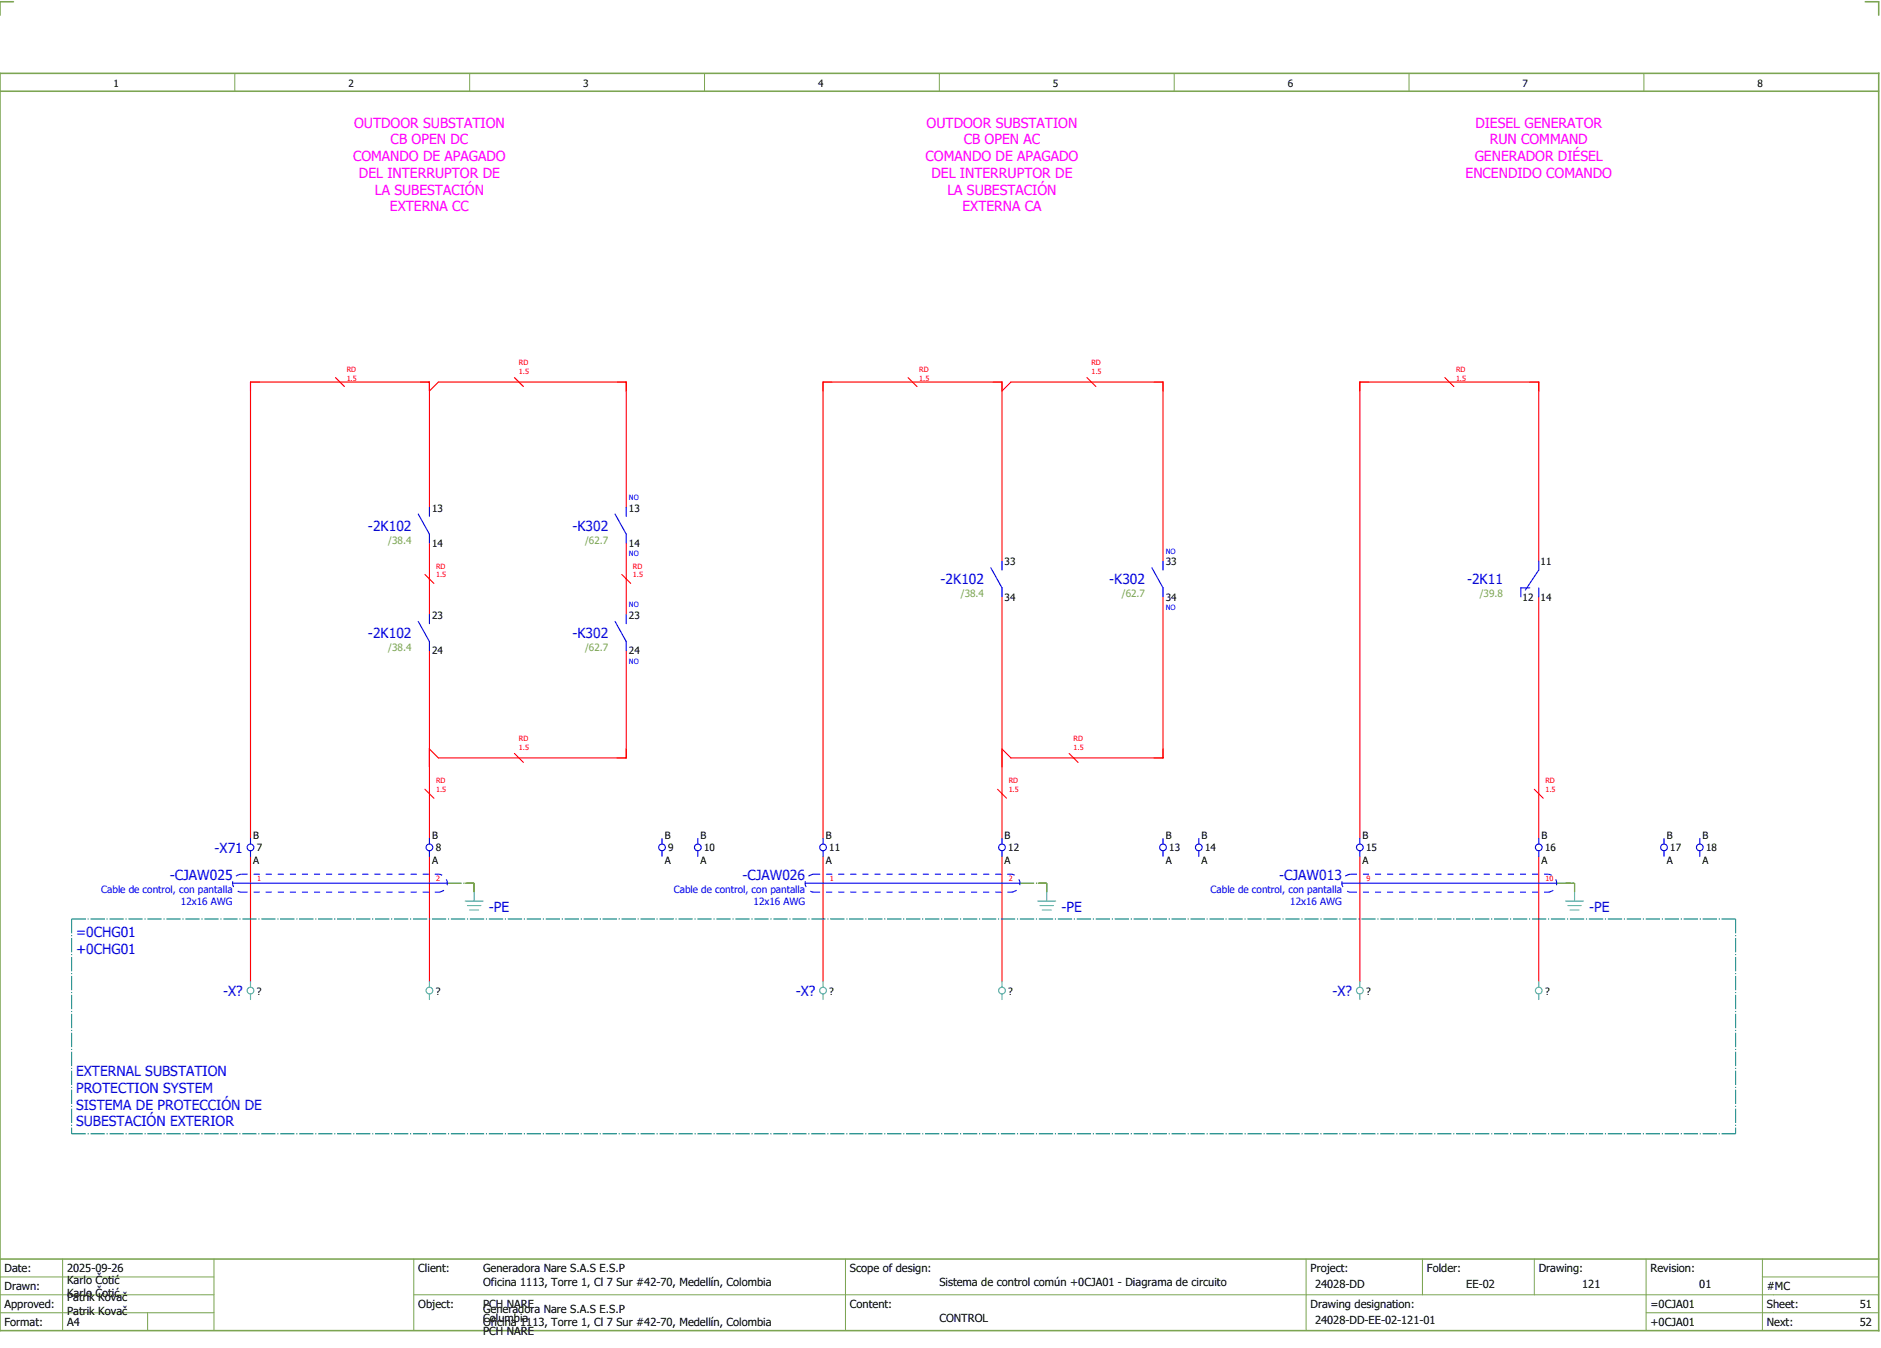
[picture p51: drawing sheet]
<svg xmlns="http://www.w3.org/2000/svg" width="421mm" height="301mm" viewBox="0 0 421 301" stroke-linecap="round" stroke-linejoin="round" font-family="sans-serif">
<defs><g id="words">
<g font-size="3.1" fill="#f0f">
<text x="79.2" y="28.5">OUTDOOR SUBSTATION</text>
<text x="207.2" y="28.5">OUTDOOR SUBSTATION</text>
<text x="329.8" y="28.5">DIESEL GENERATOR</text>
<text x="87.3" y="32.3">CB OPEN DC</text>
<text x="215.5" y="32.3">CB OPEN AC</text>
<text x="333.1" y="32.3">RUN COMMAND</text>
<text x="78.9" y="36">COMANDO DE APAGADO</text>
<text x="80.2" y="39.8">DEL INTERRUPTOR DE</text>
<text x="206.9" y="36">COMANDO DE APAGADO</text>
<text x="208.2" y="39.8">DEL INTERRUPTOR DE</text>
<text x="327.6" y="39.8">ENCENDIDO COMANDO</text>
<text x="329.7" y="36">GENERADOR DIÉSEL</text>
<text x="83.8" y="43.5">LA SUBESTACIÓN</text>
<text x="87.2" y="47.3">EXTERNA CC</text>
<text x="211.8" y="43.5">LA SUBESTACIÓN</text>
<text x="215.2" y="47.3">EXTERNA CA</text>
</g>
<g font-size="3.1" fill="#00f">
<text x="82.3" y="118.6">-2K102</text>
<text x="128" y="118.6">-K302</text>
<text x="210.3" y="130.6">-2K102</text>
<text x="248" y="130.6">-K302</text>
<text x="328" y="130.6">-2K11</text>
<text x="82.3" y="142.6">-2K102</text>
<text x="128" y="142.6">-K302</text>
<text x="48" y="190.6">-X71</text>
<text x="38" y="196.8">-CJAW025</text>
<text x="166" y="196.8">-CJAW026</text>
<text x="286" y="196.8">-CJAW013</text>
<text x="109.3" y="203.7">-PE</text>
<text x="237.3" y="203.7">-PE</text>
<text x="355.3" y="203.7">-PE</text>
<text x="17" y="209.5">=0CHG01</text>
<text x="17" y="213.3">+0CHG01</text>
<text x="49.9" y="222.6">-X?</text>
<text x="177.9" y="222.6">-X?</text>
<text x="297.9" y="222.6">-X?</text>
<text x="17" y="240.5">EXTERNAL SUBSTATION</text>
<text x="17" y="244.3">PROTECTION SYSTEM</text>
<text x="17" y="248">SISTEMA DE PROTECCIÓN DE</text>
<text x="17" y="251.8">SUBESTACIÓN EXTERIOR</text>
</g>
<g font-size="2.5">
<text x="1" y="284.4">Date:</text>
<text x="15" y="286.9">Karlo Čotić</text>
<text x="15" y="284.4">2025-09-26</text>
<text x="93.5" y="284.4">Client:</text>
<text x="108" y="284.4">Generadora Nare S.A.S E.S.P</text>
<text x="108" y="287.4">Oficina 1113, Torre 1, Cl 7 Sur #42-70, Medellín, Colombia</text>
<text x="190" y="284.4">Scope of design:</text>
<text x="210" y="287.4">Sistema de control común +0CJA01 - Diagrama de circuito</text>
<text x="293" y="284.4">Project:</text>
<text x="294" y="287.9">24028-DD</text>
<text x="319" y="284.4">Folder:</text>
<text x="327.8" y="287.9">EE-02</text>
<text x="344" y="284.4">Drawing:</text>
<text x="353.7" y="287.9">121</text>
<text x="369" y="284.4">Revision:</text>
<text x="379.9" y="287.9">01</text>
<text x="1" y="288.4">Drawn:</text>
<text x="1" y="292.4">Approved:</text>
<text x="15" y="289.9">Karlo Čotić</text>
<text x="15" y="290.9">Patrik Kovač</text>
<text x="15" y="293.9">Patrik Kovač</text>
<text x="93.5" y="292.4">Object:</text>
<text x="108" y="293.4">Generadora Nare S.A.S E.S.P</text>
<text x="108" y="292.4">PCH NARE</text>
<text x="190" y="292.4">Content:</text>
<text x="293" y="292.4">Drawing designation:</text>
<text x="369" y="292.4">=0CJA01</text>
<text x="395" y="292.4">Sheet:</text>
<text x="395" y="288.4">#MC</text>
<text x="415.8" y="292.4">51</text>
<text x="1" y="296.4">Format:</text>
<text x="15" y="296.4">A4</text>
<text x="108" y="296.4">Oficina 1113, Torre 1, Cl 7 Sur #42-70, Medellín, Colombia</text>
<text x="108" y="295.4">Columbia</text>
<text x="108" y="298.4">PCH NARE</text>
<text x="210" y="295.4">CONTROL</text>
<text x="294" y="295.9">24028-DD-EE-02-121-01</text>
<text x="369" y="296.4">+0CJA01</text>
<text x="395" y="296.4">Next:</text>
<text x="415.8" y="296.4">52</text>
</g>
<g font-size="2.2">
<text x="25.4" y="19.4">1</text>
<text x="77.9" y="19.4">2</text>
<text x="130.4" y="19.4">3</text>
<text x="182.9" y="19.4">4</text>
<text x="235.4" y="19.4">5</text>
<text x="287.9" y="19.4">6</text>
<text x="340.4" y="19.4">7</text>
<text x="392.9" y="19.4">8</text>
<text x="96.6" y="114.3">13</text>
<text x="140.6" y="114.3">13</text>
<text x="96.6" y="122.2">14</text>
<text x="140.6" y="122.2">14</text>
<text x="224.6" y="126.3">33</text>
<text x="260.6" y="126.3">33</text>
<text x="344.4" y="126.3">11</text>
<text x="224.6" y="134.2">34</text>
<text x="260.6" y="134.2">34</text>
<text x="340.4" y="134.2">12</text>
<text x="344.4" y="134.2">14</text>
<text x="96.6" y="138.3">23</text>
<text x="140.6" y="138.3">23</text>
<text x="96.6" y="146.2">24</text>
<text x="140.6" y="146.2">24</text>
<text x="56.6" y="187.5">B</text>
<text x="57.4" y="190.3">7</text>
<text x="96.6" y="187.5">B</text>
<text x="97.4" y="190.3">8</text>
<text x="148.6" y="187.5">B</text>
<text x="149.4" y="190.3">9</text>
<text x="156.6" y="187.5">B</text>
<text x="157.4" y="190.3">10</text>
<text x="184.6" y="187.5">B</text>
<text x="185.4" y="190.3">11</text>
<text x="224.6" y="187.5">B</text>
<text x="225.4" y="190.3">12</text>
<text x="260.6" y="187.5">B</text>
<text x="261.4" y="190.3">13</text>
<text x="268.6" y="187.5">B</text>
<text x="269.4" y="190.3">14</text>
<text x="304.6" y="187.5">B</text>
<text x="305.4" y="190.3">15</text>
<text x="344.6" y="187.5">B</text>
<text x="345.4" y="190.3">16</text>
<text x="372.6" y="187.5">B</text>
<text x="373.4" y="190.3">17</text>
<text x="380.6" y="187.5">B</text>
<text x="381.4" y="190.3">18</text>
<text x="56.6" y="193">A</text>
<text x="96.6" y="193">A</text>
<text x="148.6" y="193">A</text>
<text x="156.6" y="193">A</text>
<text x="184.6" y="193">A</text>
<text x="224.6" y="193">A</text>
<text x="260.6" y="193">A</text>
<text x="268.6" y="193">A</text>
<text x="304.6" y="193">A</text>
<text x="344.6" y="193">A</text>
<text x="372.6" y="193">A</text>
<text x="380.6" y="193">A</text>
<text x="57.4" y="222.3">?</text>
<text x="97.4" y="222.3">?</text>
<text x="185.4" y="222.3">?</text>
<text x="225.4" y="222.3">?</text>
<text x="305.4" y="222.3">?</text>
<text x="345.4" y="222.3">?</text>
</g>
<g font-size="2.2" fill="#7ca552">
<text x="86.8" y="121.5">/38.4</text>
<text x="130.8" y="121.5">/62.7</text>
<text x="214.8" y="133.5">/38.4</text>
<text x="250.8" y="133.5">/62.7</text>
<text x="330.8" y="133.5">/39.8</text>
<text x="86.8" y="145.5">/38.4</text>
<text x="130.8" y="145.5">/62.7</text>
</g>
<g font-size="2.2" fill="#00f">
<text x="22.6" y="199.6">Cable de control, con pantalla</text>
<text x="40.5" y="202.3">12x16 AWG</text>
<text x="150.6" y="199.6">Cable de control, con pantalla</text>
<text x="168.5" y="202.3">12x16 AWG</text>
<text x="270.6" y="199.6">Cable de control, con pantalla</text>
<text x="288.5" y="202.3">12x16 AWG</text>
</g>
<g font-size="1.6" fill="#f00">
<text x="77.5" y="83.1">RD</text>
<text x="116" y="83.6">1.5</text>
<text x="116" y="81.6">RD</text>
<text x="205.5" y="83.1">RD</text>
<text x="244" y="83.6">1.5</text>
<text x="244" y="81.6">RD</text>
<text x="325.5" y="83.1">RD</text>
<text x="77.5" y="85.1">1.5</text>
<text x="205.5" y="85.1">1.5</text>
<text x="325.5" y="85.1">1.5</text>
<text x="97.5" y="129.1">1.5</text>
<text x="97.5" y="127.1">RD</text>
<text x="141.5" y="129.1">1.5</text>
<text x="141.5" y="127.1">RD</text>
<text x="116" y="167.6">1.5</text>
<text x="116" y="165.6">RD</text>
<text x="240" y="167.6">1.5</text>
<text x="240" y="165.6">RD</text>
<text x="97.5" y="177.1">1.5</text>
<text x="97.5" y="175.1">RD</text>
<text x="225.5" y="177.1">1.5</text>
<text x="225.5" y="175.1">RD</text>
<text x="345.5" y="177.1">1.5</text>
<text x="345.5" y="175.1">RD</text>
<text x="57.5" y="196.9">1</text>
<text x="97.5" y="196.9">2</text>
<text x="185.5" y="196.9">1</text>
<text x="225.5" y="196.9">2</text>
<text x="305.5" y="196.9">9</text>
<text x="345.5" y="196.9">10</text>
</g>
<g font-size="1.6" fill="#00f">
<text x="140.6" y="111.8">NO</text>
<text x="140.6" y="124.3">NO</text>
<text x="260.6" y="123.8">NO</text>
<text x="140.6" y="135.8">NO</text>
<text x="260.6" y="136.3">NO</text>
<text x="140.6" y="148.3">NO</text>
</g>
</g></defs>
<path d="M0 16.4h420v281h-420zM3 .4h-3v3M417 .4h3v3M0 20.4h420M0 281.4h420" fill="none" stroke="#7ca552" stroke-width=".35"/>
<g fill="none" stroke="#7ca552" stroke-width=".22">
<path d="M52.5 16.4v4M105 16.4v4M157.5 16.4v4M210 16.4v4M262.5 16.4v4M315 16.4v4M367.5 16.4v4M0 285.4h47.8M0 293.4h47.8M14 281.4v16M33 293.4v4M47.8 281.4v16"/>
<path d="M47.8 289.4h-47.8M92.5 281.4v16M92.5 289.4h327.5M189 281.4v16M292 281.4v15.8M318 281.4v8M343 281.4v8M368 281.4v15.8M368 293.4h52M394 285.4h26M394 281.4v15.8"/>
</g>
<g fill="none" stroke="#f00" stroke-width=".25">
<path d="M75 84.4l2 2M96 87.4l2-2h42v28M115 84.4l2 2M203 84.4l2 2M224 87.4l2-2h34v40M243 84.4l2 2M323 84.4l2 2M96 113.4v-28h-40v102M95 128.4l2 2M96 121.4v16M139 128.4l2 2M140 121.4v16"/>
<path d="M224 125.4v-40h-40v102M224 133.4v54M260 133.4v36h-34l-2-2M344 125.4v-40h-40v102M344 133.4v54M96 145.4v42M140 145.4v24h-42l-2-2M95 176.4l2 2M115 168.4l2 2M223 176.4l2 2M239 168.4l2 2M343 176.4l2 2"/>
<path d="M56 191.4v28M96 191.4v28M184 191.4v28M224 191.4v28M304 191.4v28M344 191.4v28"/>
</g>
<path d="M100 197.4h6M104 197.4h2M106 197.4v2M228 197.4h6M232 197.4h2M234 197.4v2M348 197.4h4M350 197.4h2M352 197.4v2" fill="none" stroke="#00be00" stroke-width=".25" stroke-dasharray="3.2 .4 .3 .4" stroke-linecap="butt"/>
<g fill="none" stroke="#00f" stroke-width=".25">
<path d="M93.5 114.9l2.5 4.5v2M96 113.4v2M137.5 114.9l2.5 4.5v2M140 113.4v2M93.5 138.9l2.5 4.5v2M96 137.4v2M137.5 138.9l2.5 4.5v2M140 137.4v2M221.5 126.9l2.5 4.5v2M224 125.4v2M257.5 126.9l2.5 4.5v2M260 125.4v2"/>
<path d="M342 131.4h-2v2M344 131.4v2M344 125.4v2l-3 4.5M52 197.4h48M56 187.4v1.2M56 190.1v1.3M96 187.4v1.2M96 190.1v1.3M148 187.4v1.2M148 190.1v1.3M156 187.4v1.2M156 190.1v1.3"/>
<path d="M180 197.4h48M184 187.4v1.2M184 190.1v1.3M224 187.4v1.2M224 190.1v1.3M260 187.4v1.2M260 190.1v1.3M268 187.4v1.2M268 190.1v1.3M300 197.4h48M304 187.4v1.2M304 190.1v1.3"/>
<path d="M344 187.4v1.2M344 190.1v1.3M372 187.4v1.2M372 190.1v1.3M380 187.4v1.2M380 190.1v1.3"/>
<circle cx="56" cy="189.4" r=".75"/>
<circle cx="96" cy="189.4" r=".75"/>
<circle cx="148" cy="189.4" r=".75"/>
<circle cx="156" cy="189.4" r=".75"/>
<circle cx="184" cy="189.4" r=".75"/>
<circle cx="224" cy="189.4" r=".75"/>
<circle cx="260" cy="189.4" r=".75"/>
<circle cx="268" cy="189.4" r=".75"/>
<circle cx="304" cy="189.4" r=".75"/>
<circle cx="344" cy="189.4" r=".75"/>
<circle cx="372" cy="189.4" r=".75"/>
<circle cx="380" cy="189.4" r=".75"/>
</g>
<path d="M16 205.4h372M16 205.4v48M388 205.4v48M16 253.4h372" fill="none" stroke="#007f7f" stroke-width=".25" stroke-dasharray="3.2 .4 .3 .4" stroke-linecap="butt"/>
<g fill="none" stroke="#52a5a5" stroke-width=".25">
<path d="M106 199.4v2M234 199.4v2M352 199.4v2M56 219.4v1.2M96 219.4v1.2M104 201.4h4M104.5 202.4h3M105 203.4h2M184 219.4v1.2M224 219.4v1.2M232 201.4h4M232.5 202.4h3"/>
<path d="M233 203.4h2M304 219.4v1.2M344 219.4v1.2M350 201.4h4M350.5 202.4h3M351 203.4h2M56 222.1v1.3M96 222.1v1.3M184 222.1v1.3M224 222.1v1.3M304 222.1v1.3M344 222.1v1.3"/>
<circle cx="56" cy="221.4" r=".75"/>
<circle cx="96" cy="221.4" r=".75"/>
<circle cx="184" cy="221.4" r=".75"/>
<circle cx="224" cy="221.4" r=".75"/>
<circle cx="304" cy="221.4" r=".75"/>
<circle cx="344" cy="221.4" r=".75"/>
</g>
<path d="M54 199.4h44M54 195.4h44M54 195.4a2 2 0 0 0-2 2 2 2 0 0 0 2 2M98 199.4a2 2 0 0 0 2-2 2 2 0 0 0-2-2M182 199.4h44M182 195.4h44M182 195.4a2 2 0 0 0-2 2 2 2 0 0 0 2 2M226 199.4a2 2 0 0 0 2-2 2 2 0 0 0-2-2M302 199.4h44M302 195.4h44M302 195.4a2 2 0 0 0-2 2 2 2 0 0 0 2 2M346 199.4a2 2 0 0 0 2-2 2 2 0 0 0-2-2" fill="none" stroke="#00f" stroke-width=".25" stroke-dasharray="1.4 1.4" stroke-linecap="butt"/>
<use href="#words"/>
</svg>
